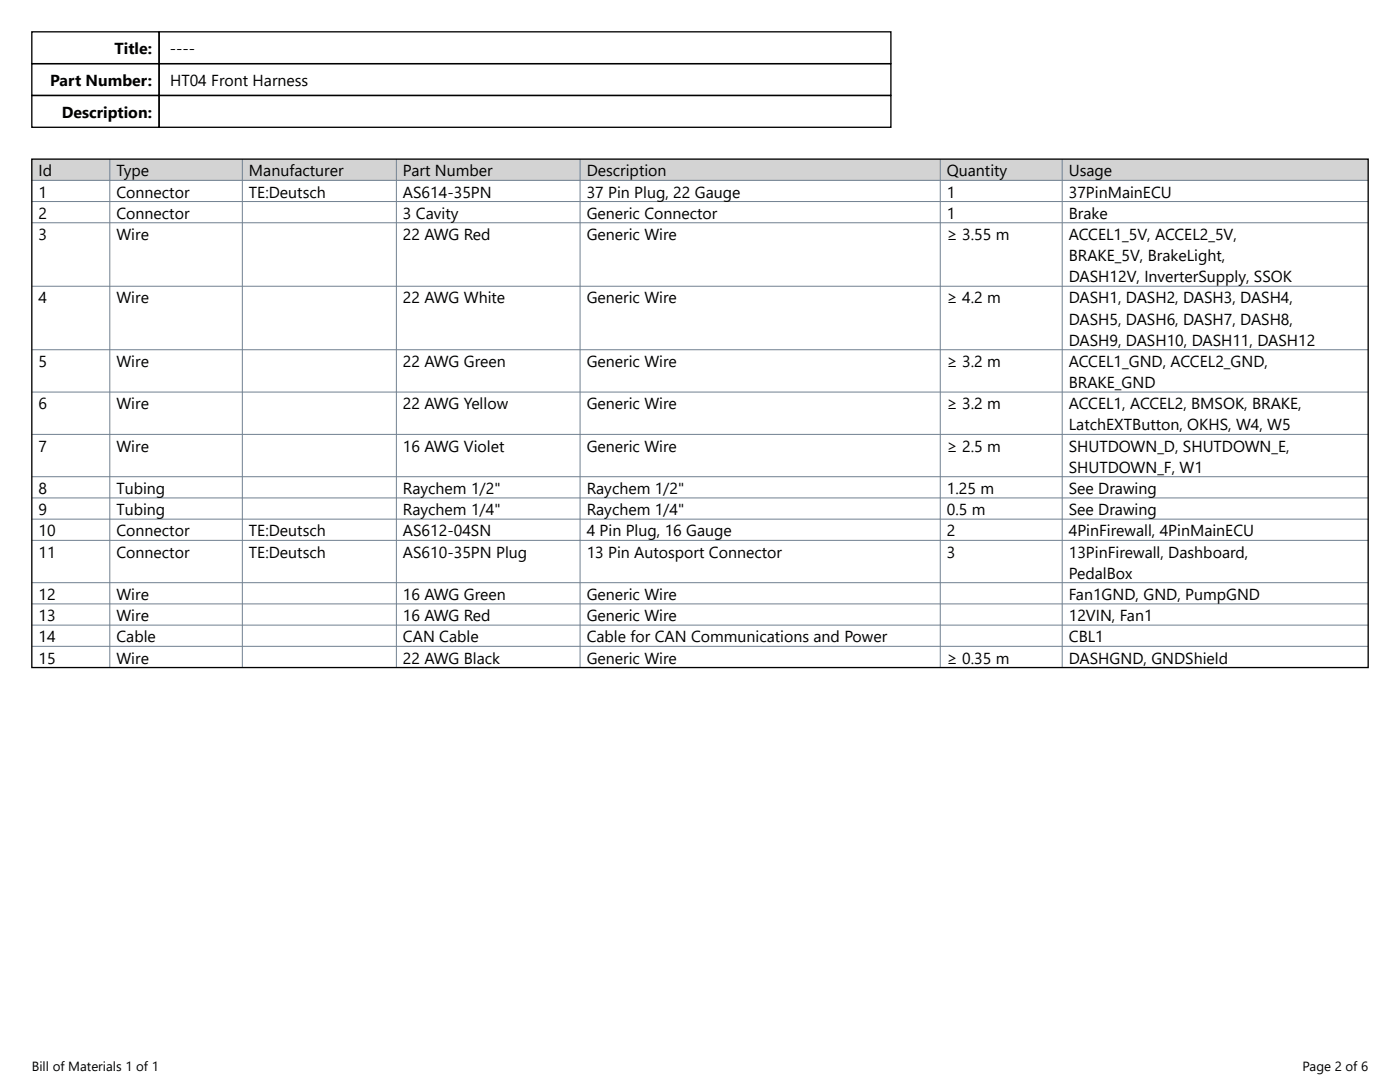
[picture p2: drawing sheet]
<svg xmlns="http://www.w3.org/2000/svg" width="279mm" height="216mm" viewBox="0 0 279 216" stroke-linecap="round" stroke-linejoin="round" font-family="sans-serif">
<defs><g id="words">
<g font-size="3.2">
<text x="22.9" y="10.8">Title:</text>
<text x="33.9" y="10.8">----</text>
<text x="10" y="17.2">Part Number:</text>
<text x="33.9" y="17.2">HT04 Front Harness</text>
<text x="12.4" y="23.5">Description:</text>
<text x="7.7" y="35.2">Id</text>
<text x="23.2" y="35.2">Type</text>
<text x="49.7" y="35.2">Manufacturer</text>
<text x="80.4" y="35.2">Part Number</text>
<text x="117.1" y="35.2">Description</text>
<text x="189" y="35.2">Quantity</text>
<text x="213.3" y="35.2">Usage</text>
<text x="7.7" y="39.4">1</text>
<text x="23.2" y="39.4">Connector</text>
<text x="49.7" y="39.4">TE:Deutsch</text>
<text x="80.4" y="39.4">AS614-35PN</text>
<text x="117.1" y="39.4">37 Pin Plug, 22 Gauge</text>
<text x="189" y="39.4">1</text>
<text x="213.3" y="39.4">37PinMainECU</text>
<text x="7.7" y="43.6">2</text>
<text x="7.7" y="47.9">3</text>
<text x="23.2" y="43.6">Connector</text>
<text x="23.2" y="47.9">Wire</text>
<text x="80.4" y="47.9">22 AWG Red</text>
<text x="80.4" y="43.6">3 Cavity</text>
<text x="117.1" y="43.6">Generic Connector</text>
<text x="117.1" y="47.9">Generic Wire</text>
<text x="189" y="47.9">≥ 3.55 m</text>
<text x="189" y="43.6">1</text>
<text x="213.3" y="47.9">ACCEL1_5V, ACCEL2_5V,</text>
<text x="213.3" y="43.6">Brake</text>
<text x="213.3" y="52.1">BRAKE_5V, BrakeLight,</text>
<text x="213.3" y="56.3">DASH12V, InverterSupply, SSOK</text>
<text x="7.7" y="60.5">4</text>
<text x="23.2" y="60.5">Wire</text>
<text x="80.4" y="60.5">22 AWG White</text>
<text x="117.1" y="60.5">Generic Wire</text>
<text x="189" y="60.5">≥ 4.2 m</text>
<text x="213.3" y="64.8">DASH5, DASH6, DASH7, DASH8,</text>
<text x="213.3" y="60.5">DASH1, DASH2, DASH3, DASH4,</text>
<text x="213.3" y="69">DASH9, DASH10, DASH11, DASH12</text>
<text x="7.7" y="73.2">5</text>
<text x="23.2" y="73.2">Wire</text>
<text x="80.4" y="73.2">22 AWG Green</text>
<text x="117.1" y="73.2">Generic Wire</text>
<text x="189" y="73.2">≥ 3.2 m</text>
<text x="213.3" y="77.4">BRAKE_GND</text>
<text x="213.3" y="73.2">ACCEL1_GND, ACCEL2_GND,</text>
<text x="7.7" y="81.7">6</text>
<text x="23.2" y="81.7">Wire</text>
<text x="80.4" y="81.7">22 AWG Yellow</text>
<text x="117.1" y="81.7">Generic Wire</text>
<text x="189" y="81.7">≥ 3.2 m</text>
<text x="213.3" y="81.7">ACCEL1, ACCEL2, BMSOK, BRAKE,</text>
<text x="213.3" y="85.9">LatchEXTButton, OKHS, W4, W5</text>
<text x="7.7" y="90.1">7</text>
<text x="23.2" y="90.1">Wire</text>
<text x="80.4" y="90.1">16 AWG Violet</text>
<text x="117.1" y="90.1">Generic Wire</text>
<text x="189" y="90.1">≥ 2.5 m</text>
<text x="213.3" y="94.3">SHUTDOWN_F, W1</text>
<text x="213.3" y="90.1">SHUTDOWN_D, SHUTDOWN_E,</text>
<text x="7.7" y="98.5">8</text>
<text x="23.2" y="98.5">Tubing</text>
<text x="80.4" y="98.5">Raychem 1/2&quot;</text>
<text x="117.1" y="98.5">Raychem 1/2&quot;</text>
<text x="189" y="98.5">1.25 m</text>
<text x="213.3" y="98.5">See Drawing</text>
<text x="7.7" y="102.8">9</text>
<text x="7.7" y="107">10</text>
<text x="23.2" y="107">Connector</text>
<text x="23.2" y="102.8">Tubing</text>
<text x="49.7" y="107">TE:Deutsch</text>
<text x="80.4" y="102.8">Raychem 1/4&quot;</text>
<text x="80.4" y="107">AS612-04SN</text>
<text x="117.1" y="102.8">Raychem 1/4&quot;</text>
<text x="117.1" y="107">4 Pin Plug, 16 Gauge</text>
<text x="189" y="102.8">0.5 m</text>
<text x="189" y="107">2</text>
<text x="213.3" y="102.8">See Drawing</text>
<text x="213.3" y="107">4PinFirewall, 4PinMainECU</text>
<text x="7.7" y="111.2">11</text>
<text x="23.2" y="111.2">Connector</text>
<text x="49.7" y="111.2">TE:Deutsch</text>
<text x="80.4" y="111.2">AS610-35PN Plug</text>
<text x="117.1" y="111.2">13 Pin Autosport Connector</text>
<text x="189" y="111.2">3</text>
<text x="213.3" y="111.2">13PinFirewall, Dashboard,</text>
<text x="7.7" y="119.7">12</text>
<text x="23.2" y="119.7">Wire</text>
<text x="80.4" y="119.7">16 AWG Green</text>
<text x="117.1" y="119.7">Generic Wire</text>
<text x="213.3" y="115.5">PedalBox</text>
<text x="213.3" y="119.7">Fan1GND, GND, PumpGND</text>
<text x="7.7" y="123.9">13</text>
<text x="23.2" y="123.9">Wire</text>
<text x="80.4" y="123.9">16 AWG Red</text>
<text x="117.1" y="123.9">Generic Wire</text>
<text x="213.3" y="123.9">12VIN, Fan1</text>
<text x="7.7" y="128.2">14</text>
<text x="23.2" y="128.2">Cable</text>
<text x="80.4" y="128.2">CAN Cable</text>
<text x="117.1" y="128.2">Cable for CAN Communications and Power</text>
<text x="213.3" y="128.2">CBL1</text>
<text x="7.7" y="132.4">15</text>
<text x="23.2" y="132.4">Wire</text>
<text x="80.4" y="132.4">22 AWG Black</text>
<text x="117.1" y="132.4">Generic Wire</text>
<text x="189" y="132.4">≥ 0.35 m</text>
<text x="213.3" y="132.4">DASHGND, GNDShield</text>
</g>
<g font-size="2.6">
<text x="6.3" y="213.7">Bill of Materials 1 of 1</text>
<text x="260" y="213.7">Page 2 of 6</text>
</g>
</g></defs>
<path d="M6.4 31.7h266.7v4.3h-266.7z" fill-rule="evenodd" fill="#d3d3d3"/>
<g fill="none" stroke="#708090" stroke-width=".2">
<path d="M6.4 36h266.7M21.9 31.7v101.5M48.4 31.7v101.5M79.1 31.7v101.5M115.8 31.7v101.5M187.7 31.7v101.5M212 31.7v101.5M6.4 40.2h266.7M6.4 44.4h266.7M6.4 57.1h266.7M6.4 69.8h266.7M6.4 78.2h266.7"/>
<path d="M6.4 86.7h266.7M6.4 95.1h266.7M6.4 99.4h266.7M6.4 103.6h266.7M6.4 107.8h266.7M6.4 116.3h266.7M6.4 120.5h266.7M6.4 124.7h266.7M6.4 129h266.7"/>
</g>
<path d="M6.4 12.7h25.4v6.3h-25.4zM6.4 6.3h25.4v6.4h-25.4zM6.4 19h25.4v6.4h-25.4zM31.8 6.3h146v6.4h-146zM31.8 12.7h146v6.3h-146zM31.8 19h146v6.4h-146zM6.4 31.7h266.7v101.5h-266.7z" fill="none" stroke="#000" stroke-width=".26"/>
<use href="#words"/>
</svg>
